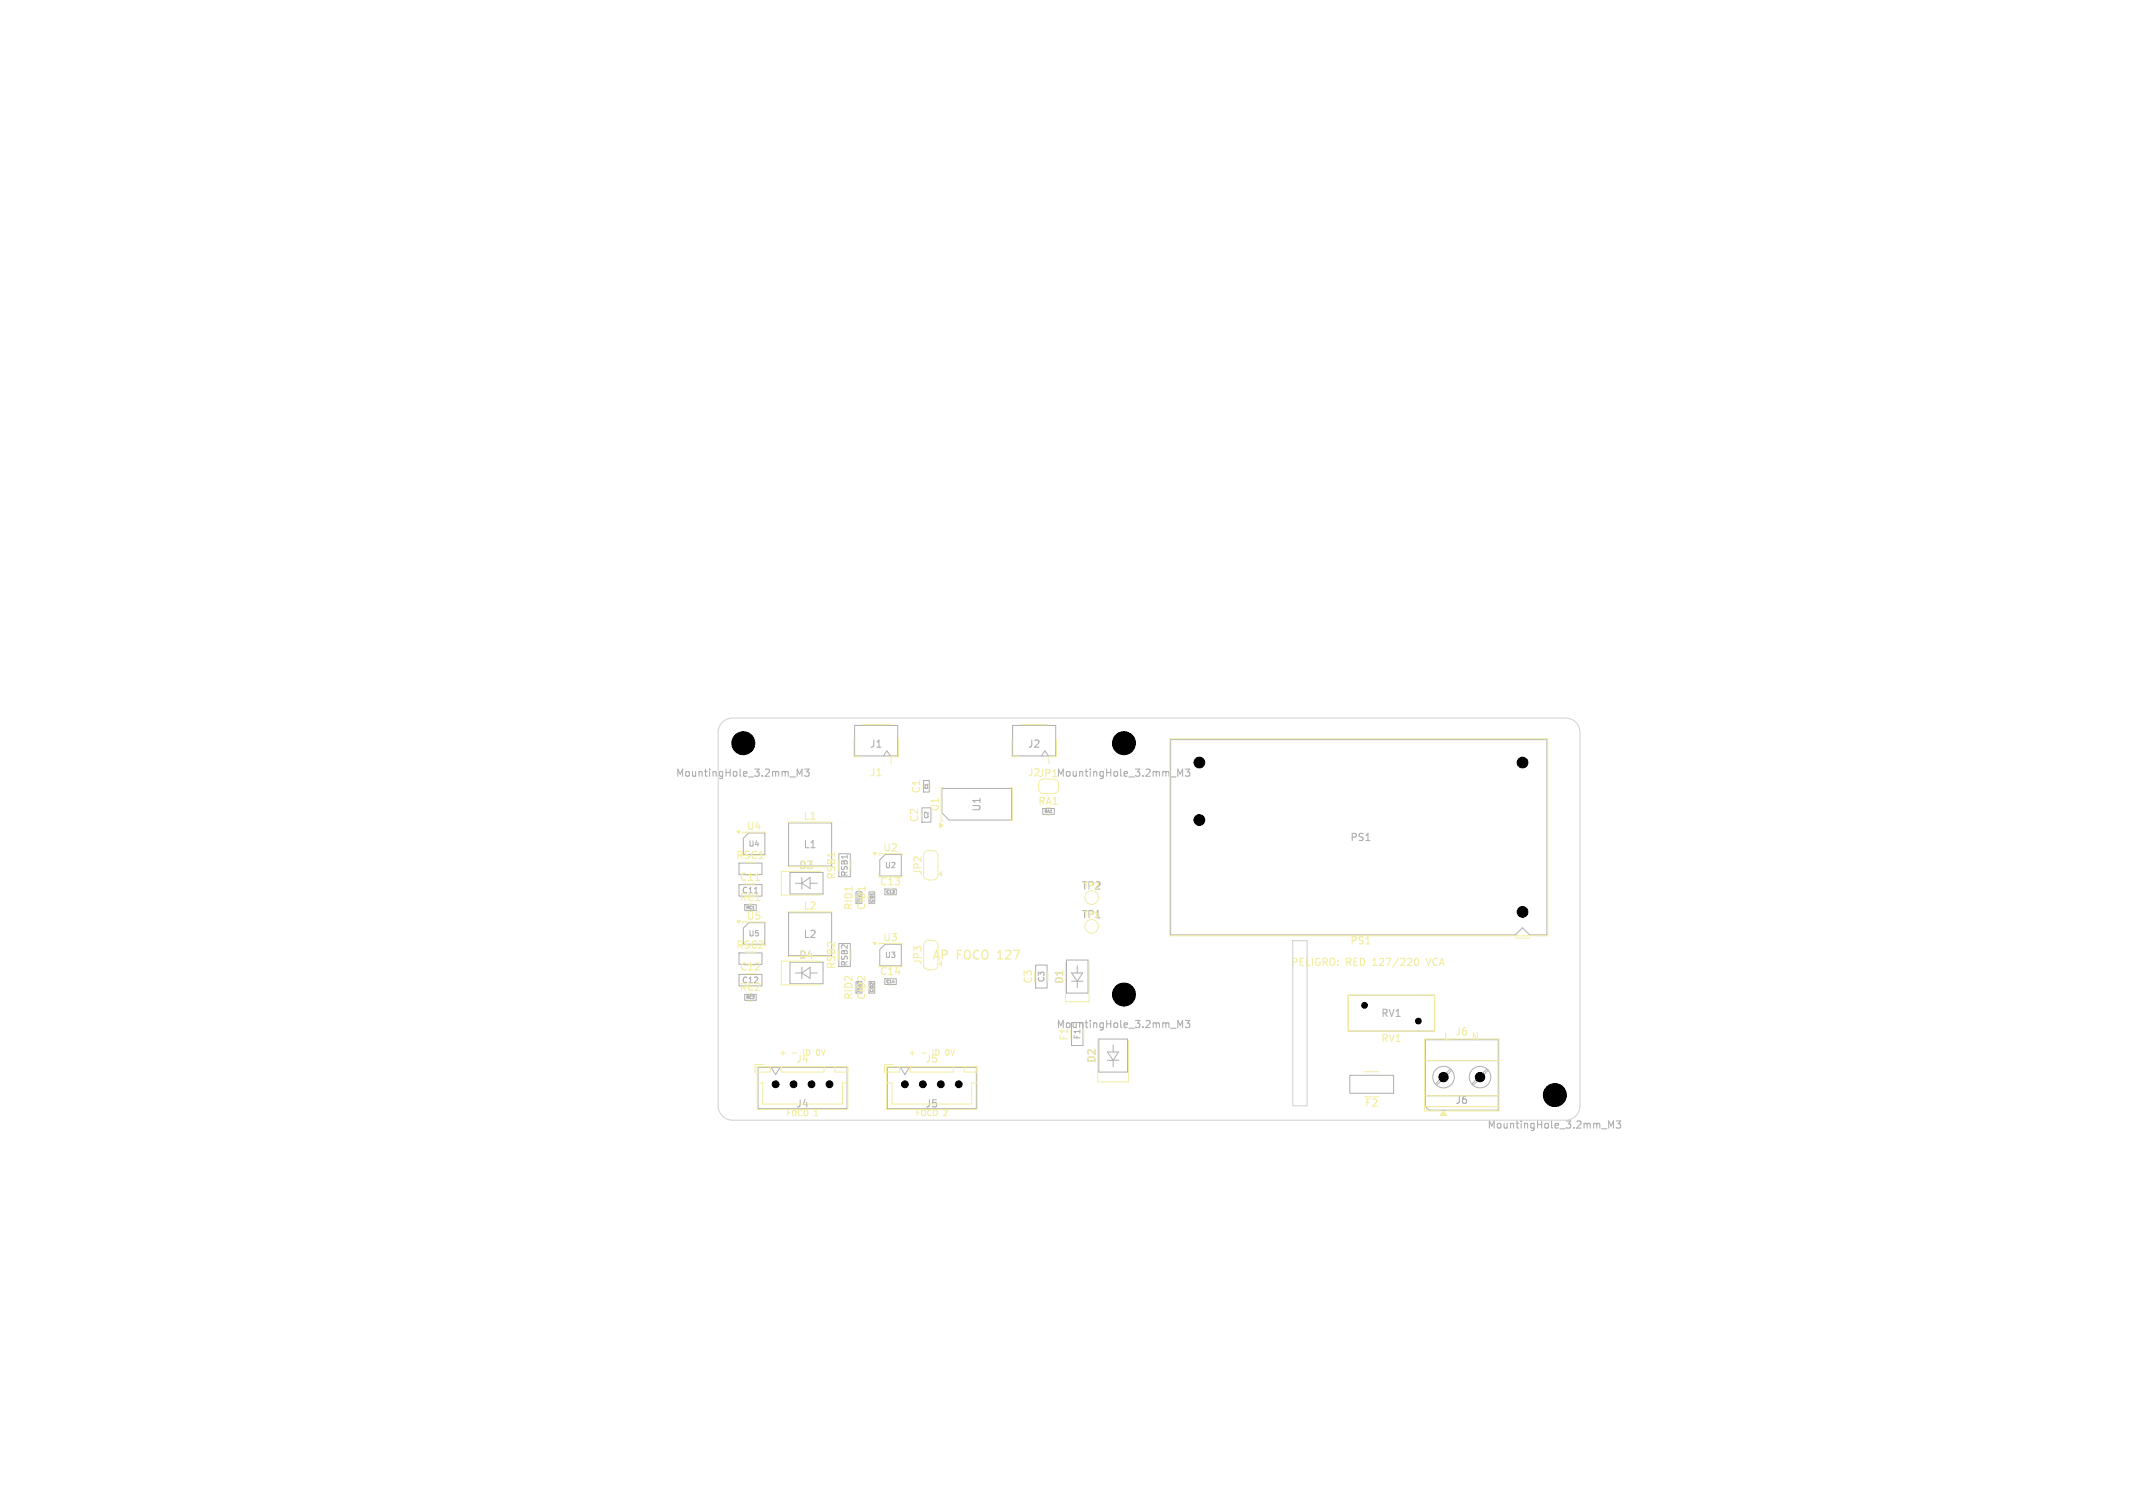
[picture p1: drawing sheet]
<svg xmlns="http://www.w3.org/2000/svg" width="297mm" height="210mm" viewBox="0 0 297 210" stroke-linecap="round" stroke-linejoin="round" font-family="sans-serif">
<defs><g id="words">
<g font-size="1.7" fill="#f2eda1">
<text x="129.7" y="133.9">AP</text>
<text x="133.2" y="133.9">FOCO 127</text>
</g>
<g font-size="1.4" fill="#afafaf">
<text x="121" y="104.3">J1</text>
<text x="143" y="104.3">J2</text>
<text x="94" y="108.4">MountingHole_3.2mm_M3</text>
<text x="136.7" y="113.1" transform="rotate(-90 136.7 113.1)">U1</text>
<text x="111.8" y="118.3">L1</text>
<text x="187.9" y="117.3">PS1</text>
<text x="111.8" y="130.8">L2</text>
<text x="147" y="143.4">MountingHole_3.2mm_M3</text>
<text x="192.2" y="141.8">RV1</text>
<text x="202.6" y="153.9">J6</text>
<text x="207" y="157.4">MountingHole_3.2mm_M3</text>
</g>
<g font-size="1.4" fill="#f2eda1">
<text x="121" y="108.3">J1</text>
<text x="128.3" y="110.6" transform="rotate(-90 128.3 110.6)">C1</text>
<text x="130.9" y="113.1" transform="rotate(-90 130.9 113.1)">U1</text>
<text x="143" y="108.3">J2JP1MountingHole_3.2mm_M3</text>
<text x="144.5" y="112.3">RA1</text>
<text x="102.4" y="119.8">RSC1</text>
<text x="103.9" y="115.8">U4</text>
<text x="111.8" y="114.4">L1</text>
<text x="122.9" y="118.8">U2</text>
<text x="128" y="114.6" transform="rotate(-90 128 114.6)">C2</text>
<text x="102.9" y="125.7">RC1</text>
<text x="102.9" y="122.9">C11</text>
<text x="111.2" y="121.2">D3</text>
<text x="116.5" y="122.6" transform="rotate(-90 116.5 122.6)">RSB1</text>
<text x="122.4" y="123.5">C13</text>
<text x="128.5" y="122" transform="rotate(-90 128.5 122)">JP2</text>
<text x="150.5" y="124.1">TP2</text>
<text x="103.9" y="128.3">U5</text>
<text x="111.8" y="126.9">L2</text>
<text x="118.9" y="126.8" transform="rotate(-90 118.9 126.8)">RID1</text>
<text x="120.7" y="126.8" transform="rotate(-90 120.7 126.8)">CID1</text>
<text x="122.9" y="131.3">U3</text>
<text x="150.5" y="128.1">TP1</text>
<text x="187.9" y="131.7">PS1</text>
<text x="102.4" y="132.3">RSC2</text>
<text x="102.9" y="135.4">C12</text>
<text x="111.2" y="133.7">D4</text>
<text x="116.5" y="135.1" transform="rotate(-90 116.5 135.1)">RSB2</text>
<text x="122.4" y="136">C14</text>
<text x="128.5" y="134.5" transform="rotate(-90 128.5 134.5)">JP3</text>
<text x="143.9" y="137.1" transform="rotate(-90 143.9 137.1)">C3</text>
<text x="148.2" y="137.1" transform="rotate(-90 148.2 137.1)">D1</text>
<text x="179.7" y="134.7">PELIGRO:</text>
<text x="187.4" y="134.7">RED</text>
<text x="191.3" y="134.7">127/220</text>
<text x="199.1" y="134.7">VCA</text>
<text x="102.9" y="138.2">RC2</text>
<text x="118.9" y="139.3" transform="rotate(-90 118.9 139.3)">RID2</text>
<text x="120.7" y="139.3" transform="rotate(-90 120.7 139.3)">CID2</text>
<text x="110.8" y="148.2">J4</text>
<text x="128.8" y="148.2">J5</text>
<text x="148.9" y="145" transform="rotate(-90 148.9 145)">F1</text>
<text x="152.7" y="148.1" transform="rotate(-90 152.7 148.1)">D2</text>
<text x="192.2" y="145.3">RV1</text>
<text x="200.9" y="145.1">L</text>
<text x="202.6" y="144.4">J6</text>
<text x="205.8" y="145.1">N</text>
<text x="110.8" y="154.4">J4</text>
<text x="128.8" y="154.4">J5</text>
<text x="190" y="154.3">F2</text>
</g>
<g font-size="1.1" fill="#f2eda1">
<text x="103.2" y="124.6">C11</text>
<text x="118.2" y="122.2" transform="rotate(-90 118.2 122.2)">RSB1</text>
<text x="103.2" y="137.1">C12</text>
<text x="118.2" y="134.7" transform="rotate(-90 118.2 134.7)">RSB2</text>
<text x="145.6" y="136.9" transform="rotate(-90 145.6 136.9)">C3</text>
<text x="108.4" y="147.2">+</text>
<text x="110.2" y="147.2">-</text>
<text x="112" y="147.2">ID</text>
<text x="114" y="147.2">0V</text>
<text x="126.4" y="147.2">+</text>
<text x="128.2" y="147.2">-</text>
<text x="130" y="147.2">ID</text>
<text x="132" y="147.2">0V</text>
<text x="150.6" y="144.8" transform="rotate(-90 150.6 144.8)">F1</text>
<text x="109.4" y="155.6">FOCO 1</text>
<text x="127.4" y="155.6">FOCO 2</text>
</g>
<g font-size="1" fill="#afafaf">
<text x="104.2" y="118">U4</text>
<text x="123.2" y="121">U2</text>
<text x="104.2" y="130.5">U5</text>
<text x="123.2" y="133.5">U3</text>
</g>
<text font-size=".7" fill="#afafaf" x="129.4" y="114.1" transform="rotate(-90 129.4 114.1)">C2</text>
<g font-size=".6" fill="#afafaf">
<text x="129.3" y="109.9" transform="rotate(-90 129.3 109.9)">C1</text>
<text x="145.4" y="113.3">RA1</text>
<text x="121.7" y="125.7" transform="rotate(-90 121.7 125.7)">CID1</text>
<text x="123.4" y="124.5">C13</text>
<text x="103.9" y="126.7">RC1</text>
<text x="123.4" y="137">C14</text>
<text x="103.9" y="139.2">RC2</text>
<text x="121.7" y="138.2" transform="rotate(-90 121.7 138.2)">CID2</text>
</g>
<g font-size=".6" fill="#f2eda1">
<text x="119.9" y="125.7" transform="rotate(-90 119.9 125.7)">RID1</text>
<text x="119.9" y="138.2" transform="rotate(-90 119.9 138.2)">RID2</text>
</g>
</g></defs>
<g fill="none" stroke="#afafaf" stroke-width=".15">
<path d="M102.7 103.4h.6M102.7 103v1M103.3 103v1M103.7 104h.6M103.7 103.2l.3-.2v1M111 108.1v-1l.3 .7 .4-.7v1M112 107.1h.7l-.4 .4 .3 .1v.4l-.1 .1-.5-.1M155.7 103v1M155.7 103.4h.6M156.3 103v1M156.7 103.1l.4-.1 .2 .2-.6 .8h.6M164 108.1v-1l.3 .7 .4-.7v1"/>
<path d="M165 107.1h.7l-.4 .4 .3 .1v.4l-.1 .1-.5-.1M155.7 138v1M155.7 138.4h.6M156.3 138v1M156.7 138h.6l-.3 .3 .3 .1v.5l-.2 .1-.4-.1M164 143.1v-1l.3 .7 .4-.7v1M165 142.1h.7l-.4 .4 .3 .1v.4l-.1 .1-.5-.1M215.7 152v1M215.7 152.4h.6M216.3 152v1M217 151.9l-.3 .7h.7M217.2 152.3v.7"/>
<path d="M224 157.1v-1l.3 .7 .4-.7v1M225 156.1h.7l-.4 .4 .3 .1v.4l-.1 .1-.5-.1"/>
</g>
<g fill="none" stroke="#afafaf" stroke-width=".14">
<path d="M103.5 116.8l.8-.8h2.2v3h-3zM109.8 114.6h6v6h-6zM116.8 118.9h1.6v3.2h-1.6zM119 101h6v4.3h-6zM122.5 119.8l.7-.8h2.3v3h-3zM123 105.3l.5-.7 .5 .7M128.4 112.5h1.2v2h-1.2zM128.6 108.7h.8v1.6h-.8zM131.2 109.8h9.7v4.4h-8.8l-.9-1zM141 101h6v4.3h-6zM145 105.3l.5-.7 .5 .7M145.2 112.6h1.6v.8h-1.6z"/>
<path d="M163 103h52.4v27.2h-2.4l-1-1-1 1h-48zM102.9 120.2h3.2v1.6h-3.2zM102.9 123.2h3.2v1.6h-3.2zM102.9 132.7h3.2v1.6h-3.2zM102.9 135.7h3.2v1.6h-3.2zM103.5 129.3l.8-.8h2.2v3h-3zM103.7 138.5h1.6v.8h-1.6zM103.7 126h1.6v.8h-1.6zM109.8 127.1h6v6h-6zM110 121.5h4.6v3h-4.6zM110 134h4.6v3h-4.6zM110.7 123h1"/>
<path d="M110.7 135.5h1M111.7 122.2v1.6M111.7 134.7v1.6M111.7 123l1.1-.8v1.6zM111.7 135.5l1.1-.8v1.6zM112.8 123h1M112.8 135.5h1M116.8 131.4h1.6v3.2h-1.6zM121 124.2h.8v1.6h-.8zM121 136.7h.8v1.6h-.8zM123.2 123.8h1.6v.8h-1.6zM123.2 136.3h1.6v.8h-1.6z"/>
<path d="M123.2 131.5h2.3v3h-3v-2.2zM144.2 134.4h1.6v3.2h-1.6zM148.5 133.7h3v4.6h-3zM149.2 136.6h1.6M149.2 135.5h1.6l-.8 1.1zM150 134.5v1M150 136.6v1M187.7 138.6h12.1v5h-12.1zM105.5 148.7h12.4v5.7h-12.4zM107.4 148.7l.6 1 .6-1M123.5 148.7h12.4v5.7h-12.4zM125.4 148.7l.6 1 .6-1"/>
<path d="M149.2 142.4h1.6v3.2h-1.6zM153 144.7h4v4.6h-4zM154.2 147.6h1.6M154.2 146.5h1.6l-.8 1.1zM155 145.5v1M155 147.6v1M187.9 149.8h6.2v2.5h-6.2zM198.5 144.8h10.1v9.8h-9.6l-.5-.5zM198.5 147.7h10.1M198.5 152.6h10.1M198.5 154.1h10.1M202 148.9l-2.1 2.1"/>
<path d="M202.1 149l-2.1 2.1M207 148.9l-2.1 2.1M207.2 149l-2.1 2.1"/>
<circle cx="201" cy="150" r="1.5"/>
<circle cx="206.1" cy="150" r="1.5"/>
</g>
<path d="M105.2 122.6h.6M187.7 138.6h12.1v5h-12.1zM197.1 133.5h.1a.53 .53 0 0 1 .3 .5 .53 .53 0 0 1-.3 .5 .66 .66 0 0 1-.1-1zM198.6 133.5l.3 1M205.1 144.9v-1l.6 1" fill="none" stroke="#f2eda1" stroke-width=".15"/>
<g fill="none" stroke="#f2eda1" stroke-width=".14">
<path d="M103.4 116.1v-.2h3.2v.2M106.6 118.9v.2h-3.2M109.7 114.5h6.2M118.9 102.9v2.5h1M120.1 100.9h3.8M122.4 119.1v-.2h3.2v.2M125.1 102.9v2.5h-1v1M128.6 119.1a.7 .7 0 0 1 .7-.6h.6a.7 .7 0 0 1 .7 .6M128.6 119.1v2.8M129.5 109.4v.2M129.7 113.2v.6M130.6 119.1v2.8"/>
<path d="M131.3 109.7h-.3v4.6h.3M140.7 109.7h.3v4.6h-.3M140.9 102.9v2.5h1M142.1 100.9h3.8M145.3 108.5a.7 .7 0 0 0-.7 .7v.6a.7 .7 0 0 0 .7 .7h1.4a.7 .7 0 0 0 .7-.7v-.6a.7 .7 0 0 0-.7-.7M145.8 113.5h.4M147.1 102.9v2.5h-1v1M162.9 102.9h52.6v27.4h-52.6zM103.4 128.6v-.2h3.2v.2M104.3 139.4h.4M106.6 131.4v.2h-3.2M109.7 120.7h6.2"/>
<path d="M109.7 127h6.2M109.7 133.2h6.2M114.3 121.4h-5.5v3.3h5.5M114.3 133.9h-5.5v3.3h5.5M121.9 124.9v.2M121.9 137.4v.2M122.4 131.6v-.2h3.2v.2M122.4 121.9v.2h3.2v-.2M122.4 134.4v.2h3.2v-.2M123.9 124.7h.2M123.9 137.2h.2M128.6 121.8a.7 .7 0 0 0 .7 .7"/>
<path d="M128.6 131.6a.7 .7 0 0 1 .7-.7l.6 .1a.7 .7 0 0 1 .7 .6M128.6 134.4a.7 .7 0 0 0 .7 .7h.6a.7 .7 0 0 0 .7-.7M128.6 131.6v2.8M129.3 122.6h.6M130.6 121.8a.7 .7 0 0 1-.7 .7M130.6 131.6v2.8M130.8 121.7l.3-.3v.6zM131.1 133.9v.6l-.3-.3M148.3 134v5.5h3.3v-5.5M211 130.7h2M105.4 148.5h12.7v6h-12.7zM105.4 148.6h1.8v.7h-1.8z"/>
<path d="M105.4 150.8h.8v3h11.1v-3h.8M106.4 148.3h-1.3v1.2M108.7 148.6h6v.7h-6zM116.2 148.6h1.9v.7h-1.9zM123.4 148.5h12.7v6h-12.7zM123.5 148.6h1.7v.7h-1.7zM123.5 150.8h.7v3h11.1v-3h.7M124.4 148.3h-1.2v1.2M126.7 148.6h6.1v.7h-6.1zM134.3 148.6h1.7v.7h-1.7zM152.8 144.9v5.8h4.3v-5.8M190 149.3h2"/>
<path d="M190 152.8h2M198.3 147.7h10.4M198.3 152.6h10.4M198.3 154.1h10.4M200.7 154.7h-2.4v-10h10.4v10h-7.4"/>
<circle cx="152" cy="125" r=".95"/>
<circle cx="152" cy="129" r=".95"/>
</g>
<g fill="#f2eda1" stroke="#f2eda1" stroke-width=".14">
<path d="M102.6 128.2h.5l-.3 .4z"/>
<path d="M102.6 115.7h.5l-.3 .4z"/>
<path d="M121.6 131.3h.4l-.2 .3z"/>
<path d="M121.6 118.8h.4l-.2 .3z"/>
<path d="M130.8 114.6l.5 .4-.5 .3z"/>
<path d="M201 154.7l.4 .6h-.8z"/>
</g>
<path d="M218 100h-116a2 2 0 0 0-2 2v52a2 2 0 0 0 2 2h116M218 100a2 2 0 0 1 2 2v52a2 2 0 0 1-2 2M180 131h2v23h-2z" fill="none" stroke="#d0d2cd" stroke-width=".14"/>
<g fill="#000" stroke="#000" stroke-width=".14">
<circle cx="103.5" cy="103.5" r="1.6"/>
<circle cx="156.5" cy="103.5" r="1.6"/>
<circle cx="167" cy="114.2" r=".75"/>
<circle cx="167" cy="106.2" r=".75"/>
<circle cx="212" cy="106.2" r=".75"/>
<circle cx="156.5" cy="138.5" r="1.6"/>
<circle cx="190" cy="140" r=".4"/>
<circle cx="212" cy="127" r=".75"/>
<circle cx="108" cy="151" r=".47"/>
<circle cx="110.5" cy="151" r=".47"/>
<circle cx="113" cy="151" r=".47"/>
<circle cx="115.5" cy="151" r=".47"/>
<circle cx="126" cy="151" r=".47"/>
<circle cx="128.5" cy="151" r=".48"/>
<circle cx="131" cy="151" r=".47"/>
<circle cx="133.5" cy="151" r=".48"/>
<circle cx="197.5" cy="142.2" r=".4"/>
<circle cx="201" cy="150" r=".65"/>
<circle cx="206.1" cy="150" r=".65"/>
<circle cx="216.5" cy="152.5" r="1.6"/>
</g>
<use href="#words"/>
</svg>
